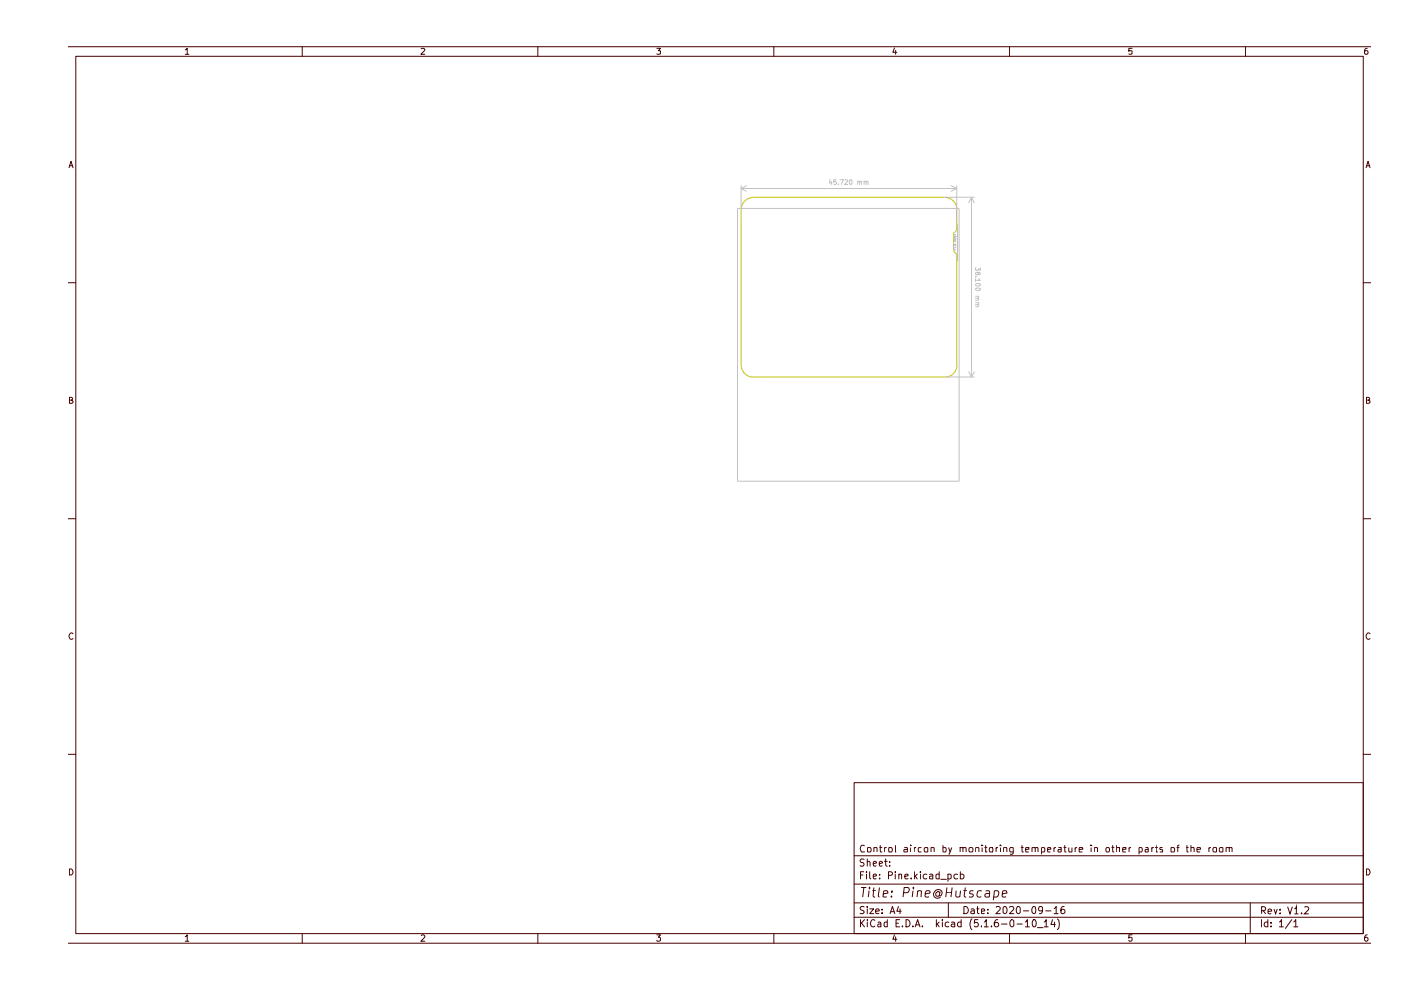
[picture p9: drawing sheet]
<svg xmlns="http://www.w3.org/2000/svg" width="297mm" height="210mm" viewBox="0 0 297 210" stroke-linecap="round" stroke-linejoin="round" font-family="sans-serif">
<g fill="none" stroke="#480000" stroke-width=".21">
<path d="M14.4 9.9h276.3M16.1 11.9h272.9v186.1h-272.9zM39.3 10.6l.4-.4v1.3M39.3 11.5h.7M64.1 9.9v2M89.3 10.3l.5-.1 .3 .4-.9 .9h.9M114 9.9v2M139.3 10.2h.7l-.4 .6h.4v.6h-.7M164.1 9.9v2M189.6 10.2l-.3 .9h.8M189.9 10.7v.8M214 9.9v2"/>
<path d="M240 10.2h-.7v.6h.7v.6h-.7M264.1 9.9v2M289.9 10.2l-.4 .1-.1 .2v.9a.42 .42 0 0 0 .6-.1 .42 .42 0 0 0-.1-.5h-.4l-.2 .2M14.6 35.6l.5-1.4 .4 1.4M14.7 35.1h.7M289.6 35.6l.5-1.4 .4 1.4M289.7 35.1h.7M14.4 59.9h1.7M289 59.9h1.7M14.7 84.8h.6v-.5l-.6-.1v1.3h.5l.3-.4-.4-.3M289.7 84.8h.6v-.5l-.6-.1v1.3h.5l.3-.4-.4-.3M14.4 110h1.7"/>
<path d="M289 110h1.7M15.5 134.4a.57 .57 0 0 0-.8 0 .57 .57 0 0 0 0 .8l.4 .4 .4-.2M290.5 134.4a.57 .57 0 0 0-.8 0 .57 .57 0 0 0 0 .8l.4 .4 .4-.2M14.4 159.9h1.7M289 159.9h1.7M181.1 165.9h107.9v32.1h-107.9zM183.3 179.3a.67 .67 0 0 0-.8 .1 .67 .67 0 0 0 0 .9l.2 .3h.6M183.9 179.8h.7l.1 .6-.2 .2h-.6zM185.3 179.8l.6-.1 .1 .9M185.3 179.7v.9M186.5 179.7h.6M186.6 179.2v1.3l.1 .1h.4"/>
<path d="M187.6 179.7v.9M188 179.7h-.4v.3M188.5 179.7l.6 .1 .1 .6-.2 .2h-.5zM189.9 179.2v1.4h.1M191.7 179.7h.6l.1 .2v.7h-.7v-.5l.7-.1M193.1 179.2v.1M193.1 179.7v.9M193.8 179.7v.9M194.3 179.7h-.4l-.1 .3M195.4 179.7h-.6l-.1 .3 .1 .6h.6M196 179.8h.7l-.1 .8h-.6zM197.4 179.8l.6-.1 .1 .9"/>
<path d="M197.4 179.7v.9M199.9 179.2v1.4h.5l.2-.2-.1-.6-.6-.1M201.1 179.7l.4 .9M201.8 179.7l-.5 1.4h-.2M203.6 179.8l.5-.1 .1 .9M203.6 179.7v.9M204.2 179.9v-.2h.6v.9M205.5 179.8h.7l.1 .6-.2 .2h-.6zM206.9 179.8l.6-.1v.9M206.9 179.7v.9M208.2 179.2v.1M208.2 179.7v.9"/>
<path d="M208.7 179.7h.6M209 179.2v1.4h.3M209.8 179.8l.6-.1v.9h-.6zM211.2 179.7v.9M211.6 179.7h-.3l-.1 .3M212.1 179.2v.1M212.1 179.7v.9M212.8 179.8l.6-.1 .1 .9M212.8 179.7v.9M216.4 179.7h.6M216.7 179.2v1.3l.1 .1h.2M218.8 179.8l.6-.1 .1 .9"/>
<path d="M218.8 179.7v.9M219.5 179.9l.1-.2h.4l.1 .9M223.5 179.7v.9M223.9 179.7h-.3l-.1 .3M224.4 179.7h.6v.9h-.6v-.5l.6-.1M225.5 179.7h.6M225.7 179.2v1.3l.1 .1h.3M226.6 179.7l.1 .9h.6M227.3 179.7v.9M228 179.7v.9M228.4 179.7h-.3l-.1 .3M231.3 179.2v.1"/>
<path d="M231.3 179.7v.9M232 179.8l.6-.1 .1 .9M232 179.7v.9M234.6 179.8h.5l.1 .6-.1 .2h-.5zM235.7 179.7h.5M235.9 179.2v1.3l.1 .1h.2M236.8 179.8l.5-.1v.9M236.8 179.2v1.4M239.4 179.7v.9M239.8 179.7h-.2l-.2 .3M242.9 179.7h.5v.2v.7h-.5v-.5l.5-.1M244.2 179.7v.9"/>
<path d="M244.6 179.7h-.3l-.1 .3M244.9 179.7h.6M245.1 179.2v1.4h.4M246.5 179.7h-.5l-.1 .2 .1 .2 .5 .1v.4h-.6M248.3 179.8h.6l.1 .6-.1 .2h-.6zM249.5 179.7h.5M250 179.2l-.3 .1v1.3M251.5 179.7h.5M251.7 179.2v1.3v.1h.3M252.5 179.8l.6-.1 .1 .9M252.5 179.2v1.4M256.3 179.7v.9"/>
<path d="M256.7 179.7h-.2l-.2 .3M257.2 179.8h.7l-.1 .8h-.6zM258.6 179.8h.7l-.1 .8h-.6zM260 179.8l.5-.1 .1 .9M260 179.7v.9M260.6 179.9v-.2h.5l.1 .9M14.4 200h276.3M14.7 184.2a.71 .71 0 0 1 .7 .5 .71 .71 0 0 1-.2 .8h-.5zM39.3 198.6l.4-.4v1.4M39.3 199.6h.7M64.1 198v2M89.3 198.4l.2-.2h.3l.3 .4-.9 1h.9"/>
<path d="M114 198v2M139.3 198.2h.7l-.4 .5 .4 .2v.5l-.2 .2h-.4l-.1-.2M164.1 198v2M181.1 194.5h107.9M181.1 191.4h107.9M181.1 187.5h107.9M181.1 181.4h107.9M182.4 195v1.5M182.4 185.5h.6M182.6 188.2h1.1M182.6 195.7l.7 .8M183.1 184.8h-.7v1.6"/>
<path d="M183.2 188.2l-.3 2M183.2 192.3l-.6-.1-.2 .3 .2 .5 .5 .1 .1 .4-.2 .2-.6-.1M183.2 182.2l-.6-.1-.2 .3 .2 .5h.4l.2 .3-.2 .4h-.6M183.3 195l-.9 .9M183.7 184.8v.2M183.7 185.3v1.1M183.9 195v.2M183.9 192.2v.2M183.9 182.8l.2-.2 .3 .1 .1 .9M183.9 182.1v1.5M183.9 192.7v1M183.9 195.5v1"/>
<path d="M184.3 188.8l-.2 1.4M184.3 188.2v.2M184.4 192.7h.8l-.8 1h.8M184.4 184.8v1.3l.2 .3M184.9 188.8h.8M185.2 185.8l.6-.1-.1-.4h-.4l-.1 .2v.6l.1 .3 .4-.1M185.2 183.1l.6-.1-.1-.4-.5 .1v.7l.1 .2h.4M185.3 188.2l-.2 1.7 .4 .3M185.5 195.2l-.3-.2a.77 .77 0 0 0-.7 .7 .77 .77 0 0 0 .7 .8l.3-.2M185.7 193.2l.7-.1-.1-.3-.4-.1-.2 .3v.5l.2 .2 .4-.1M186.2 195.6h.5l.1 .9M186.4 183.1l.7-.1-.2-.4-.4 .1-.1 .7 .2 .2h.4"/>
<path d="M186.5 188.2l-.3 1.7 .3 .3M186.5 186.2v.2M186.5 185.4v.1M186.8 195.9h-.5l-.2 .3 .2 .3 .5-.1M187 193.5v.2M187 192.8v.2M187.2 189.5l1-.1v-.5l-.6-.1-.2 .1-.1 .3-.1 .9h.8M187.5 182.6h.6M187.8 182.1v1.3l.3 .2M188.1 195.6l-.4-.1-.3 .3 .1 .6h.6M188.1 195v1.5M188.4 185.6l.7-.1 .1-.4-.3-.3h-.5v1.6"/>
<path d="M188.6 183.5v.1M188.6 182.7v.2M188.7 193.7l.5-1.5 .5 1.5M188.9 193.3h.7M189 190v.2M189.1 188.9v.3M189.6 198.2l-.3 .9h.8M189.8 184.8v.2M189.8 185.3v1.1M189.9 198.6v1M190 195.7h.5M190.5 192.2l-.4 1h1"/>
<path d="M190.6 185.5l.1-.2 .5 .1v1M190.6 185.3v1.1M190.7 195h-.7v1.5h.7M190.8 192.7v1M191.3 196.3v.2M191.5 189.3h.8a.67 .67 0 0 0 .3-1l-.9-.1-.2 2M191.8 185.8l.7-.1v-.3l-.4-.1-.3 .2 .1 .8h.6M192.1 195a.77 .77 0 0 1 .8 .7 .77 .77 0 0 1-.8 .8zM193.2 186.2v.2M193.5 196.3v.2M193.6 188.8l-.2 1.4M193.7 188.2v.2"/>
<path d="M193.9 184.8v1.6M194 196.5l.5-1.5 .6 1.5M194 185.8l.5 .6M194.2 196.1h.7M194.5 185.3l-.6 .6M194.5 189l.3-.2 .6 .1-.1 1.3M194.6 188.8l-.2 1.4M195.1 184.8v.2M195.1 185.3v1.1M195.6 196.3v.2M196.2 189.5l.9-.1v-.5l-.6-.1-.3 .4v.9h.8M196.5 185.4a.52 .52 0 0 0-.8 .2l.2 .7h.6"/>
<path d="M197.1 185.4l.5-.1 .2 .2v.9M197.8 185.7l-.7 .1v.5h.7M198.5 195v1.5M198.7 195.9l.4 .6M199.1 185.4l-.4-.1-.3 .2v.7l.3 .2 .4-.1M199.1 195.5l-.6 .6M199.1 184.8v1.6M199.2 189.3l-.4-.3a.62 .62 0 0 0-.3 .9l.4 .1 .3-.2M199.3 189l-.1 .8 .2 .1a.76 .76 0 0 0-.1-1.2 .94 .94 0 0 0-1.3 .5 .94 .94 0 0 0 .7 1.3l.7-.3M199.5 186.4h1.1M199.8 195v.2M199.8 195.5v1"/>
<path d="M200.6 189.2h1.2M200.8 188.2l-.3 2M201 185.4l.4-.1 .3 .2v.7l-.3 .2-.4-.1M201 185.3v1.6M201.1 191.4v3.1M201.2 195.6h-.6l-.2 .7a.52 .52 0 0 0 .8 .1M201.7 195.6h.6l.1 .9M201.9 188.2l-.3 2M202.4 195.9h-.5l-.2 .3 .2 .3 .5-.1M202.7 188.8l-.1 1.1a.49 .49 0 0 0 .9 .1M203 185.4a.52 .52 0 0 0-.7 .2l.1 .7h.6M203.6 185.4a.52 .52 0 0 1 .8 .2l-.2 .7h-.6"/>
<path d="M203.6 184.8v1.6M203.7 188.8l-.2 1.4M203.8 195.6h-.6l-.2 .7a.52 .52 0 0 0 .8 .1M203.8 195v1.5M204.2 188.8h.8M204.4 192.2a.78 .78 0 0 1 .9 .8 .78 .78 0 0 1-.9 .7zM204.7 188.2l-.3 1.7 .4 .3M205.9 192.8h.6l.1 .9M206.1 194.8a1.74 1.74 0 0 0 0 2.3M206.4 188.9a.48 .48 0 0 0-.6 0 .48 .48 0 0 0-.2 .5l.7 .2 .1 .3-.4 .3-.6-.1M206.6 193.1h-.5l-.3 .3 .3 .3 .5-.1M207.1 192.7h.5"/>
<path d="M207.2 192.2v1.3l.4 .2M207.3 195h-.6l-.1 .7 .1-.1h.5l.2 .3v.4l-.2 .2h-.5l-.1-.2M208.1 193.2l.7-.1-.1-.3h-.6v.8h.6M208.1 196.3v.2M208.1 188.9l-.5-.1-.3 .2-.1 1a.64 .64 0 0 0 .9 .1M208.7 195.5l.4-.5v1.5M208.7 196.5h.8M209 188.9h.7v1.3M209.5 193.5v.2M209.5 192.8v.2M209.8 189.4h-.6l-.4 .3v.2l.3 .3 .6-.1M210.2 196.3v.2"/>
<path d="M210.8 188.9l.6-.1 .3 .2a.89 .89 0 0 1-.4 1.2l-.6-.1M210.8 188.8l-.2 2.1M211.2 192.4l.2-.2h.3l.4 .4-1 1.1h1M211.6 195a.72 .72 0 0 0-.8 .7v.6a.54 .54 0 0 0 .9 0v-.6l-.3-.1-.4 .1-.2 .2M212.3 195.9h1.2M212.5 189.5l1-.1-.1-.5h-.8l-.1 1 .2 .3 .6-.1M212.8 192.4l.2-.2a.82 .82 0 0 1 .5 .8 .82 .82 0 0 1-.5 .7l-.3-.2zM214 192.4l.6-.2 .4 .3-.1 .4-.9 .8h1M214 198v2M214.4 195l.4 .1 .2 .2v1l-.4 .2a.88 .88 0 0 1-.2-1.5zM214.8 180.6h-.6l-.1-.6 .1-.3h.6v1.2l-.3 .2h-.3M215.6 195.9h1.1"/>
<path d="M215.8 192.2l.3 .1 .2 .2v1l-.3 .2a.88 .88 0 0 1-.2-1.5zM217 193.1h1.1M217.4 195.5l.4-.5v1.5M217.4 196.5h.9M217.5 180.1l.6-.1v-.3h-.6v.2v.7h.6M219 195.1l.2-.1a.89 .89 0 0 1 .3 1.4l-.1 .1a.78 .78 0 0 1-.6-.6 .78 .78 0 0 1 .2-.7zM219.1 192.2a.89 .89 0 0 1 .3 1.4l-.1 .1a.88 .88 0 0 1-.2-1.5zM219.9 196.7h1.2M220.8 180.6h.6l.1-.6-.2-.3h-.5v1.4M221.1 192.9l-.2 .2-.6-.1a.6 .6 0 0 1 .2-.8h.3l.2 .2 .1 .7-.3 .5-.4 .1M221.4 195.5l.4-.5v1.5M221.4 196.5h.8"/>
<path d="M221.7 193.1h1.1M222.1 180.1l.7-.1-.1-.3h-.5l-.1 .2 .1 .7h.5M223.2 195l-.4 1h1M223.5 192.6l.4-.4v1.5M223.5 193.7h.9M223.6 195.5v1M224.2 194.8a1.74 1.74 0 0 1 0 2.3M225.6 192.2l-.4 .1-.3 .3 .1 1a.52 .52 0 0 0 .8-.1v-.4l-.3-.3-.5 .1-.1 .2M228.8 180.1l.8-.1-.1-.3h-.6l-.1 .2 .1 .7h.6M238 180.1l.7-.1v-.3h-.6l-.1 .2 .1 .7h.6M240 198.2h-.7v.7l.2-.2 .5 .2-.1 .6-.4 .1-.2-.2M241.5 180.6h.6l.1-.6-.2-.3h-.5v1.4"/>
<path d="M253.8 180.1l.7-.1v-.3h-.6l-.1 .2 .1 .7h.6M264.1 198v2M265.1 191.4v6.6M267.4 195v1.5M267.5 193.1h.5l.3-.2v-.3l-.1-.3-.7-.1v1.6M267.8 193.1l.5 .7M268.8 195.6h-.6l-.2 .7a.52 .52 0 0 0 .8 .1M268.8 195v1.5M268.8 193.3l.8-.1-.1-.4-.4-.1-.3 .3 .1 .7h.6M269.5 196.3v.2M269.5 195.6v.1M270.1 192.7l.4 1.1 .3-1.1"/>
<path d="M271.3 195.5l.4-.5v1.5M271.3 196.5h.8M271.4 193.6v.2M271.4 192.8v.2M273 192.2l.5 1.6 .5-1.6M273.9 195l-1.4 1.8M274.3 195.5l.4-.5v1.5M274.3 196.5h.9M274.4 192.7l.4-.2 .1-.3v1.6M274.4 193.8h.9M276 193.6v.2M276.6 192.4l.2-.2h.3l.4 .5-1 1.1h1"/>
<path d="M289.7 184.2a.71 .71 0 0 1 .7 .5 .71 .71 0 0 1-.2 .8h-.5zM289.9 198.2l-.4 .2a.92 .92 0 0 0 0 1.2h.3l.3-.3v-.3l-.3-.3h-.3l-.2 .3"/>
</g>
<path d="M157.1 44.4v33M159.7 41.8h40.6M159.7 41.9a2.54 2.54 0 0 0-2.5 2.5M200.3 41.9a2.54 2.54 0 0 1 2.6 2.5M202.8 44.4v4.5l-.6 .5v3.9l.6 .6v23.5M157.2 77.4a2.54 2.54 0 0 0 2.5 2.6M159.7 79.9h40.6M202.9 77.4a2.54 2.54 0 0 1-2.6 2.6" fill="none" stroke="#c2c200" stroke-width=".21"/>
<g fill="none" stroke="#c2c2c2" stroke-width=".21">
<path d="M157.1 40h45.7M157.1 39.4v7.5M157.1 40l1.1 .6M158.2 39.4l-1.1 .6M176 38l-.2 .8h.6M176.3 38.4v.7M177.3 38.1h-.5v.5l.3-.2 .3 .3v.2l-.3 .2-.3-.1M177.8 39v.1M178.1 38.1h.7l-.4 1M179.1 38.2l.4-.1 .2 .3-.6 .7h.6M180.2 38.2l.1-.1a.54 .54 0 0 1 .4 .5 .54 .54 0 0 1-.4 .5l-.2-.4zM181.8 38.5l.5-.1v.7"/>
<path d="M181.8 38.4v.7M182.3 38.6l.1-.2h.3v.7M183.2 38.5l.3-.1 .1 .7M183.2 38.4v.7M183.6 38.6v-.2h.4l.1 .7M201.7 39.4l1.1 .6M202.8 39.4v7.5M202.8 40l-1.1 .6M156.4 44.2h47v57.8h-47zM200.3 41.8h6.3M202.1 50.5h.5v.3h-.2l-.1-.3M202.2 52.3v.2h.4v-.2"/>
<path d="M202.4 53v-.2h-.3v.2h.5M202.4 51.9l.2-.1v.2h-.5v-.1l.2-.1 .1 .2M202.6 51v.2h-.3l.1-.3 .1 .3M202.6 50.1v.2l-.3-.1v-.1h.5v.1M202.6 49.7v.1h-.3v-.1h.2v.1M203 47.4v8M206 41.8v38.1M206 41.8l-.6 1.2M206 41.8l.6 1.2M206.8 58.7h.1M206.8 59.1v.6M206.9 56.7v.6h.4l.1-.3 .4 .3v-.6"/>
<path d="M207.4 57.9l.1-.2h.3v.6l-.4-.1-.1-.5h-.4l-.1 .2 .1 .4h.4l.1-.2M207.5 59.1l.3 .3h-1M200.3 79.9h6.3M205.4 78.8l.6 1.1M206.6 78.8l-.6 1.1M206.8 62.8h.7M206.8 64.2h.7M206.9 60.2l.8-.1 .1 .4-.1 .1h-.7l-.2-.1zM206.9 61.1a.58 .58 0 0 1 .9 .3 .58 .58 0 0 1-1-.1zM207.3 63.2l.2 .2-.2 .3h-.5M207.3 64.6l.2 .1-.2 .3h-.5M207.4 62.8l.1 .3-.2 .1h-.5"/>
<path d="M207.4 64.2l.1 .2-.2 .2h-.5"/>
</g>
</svg>
